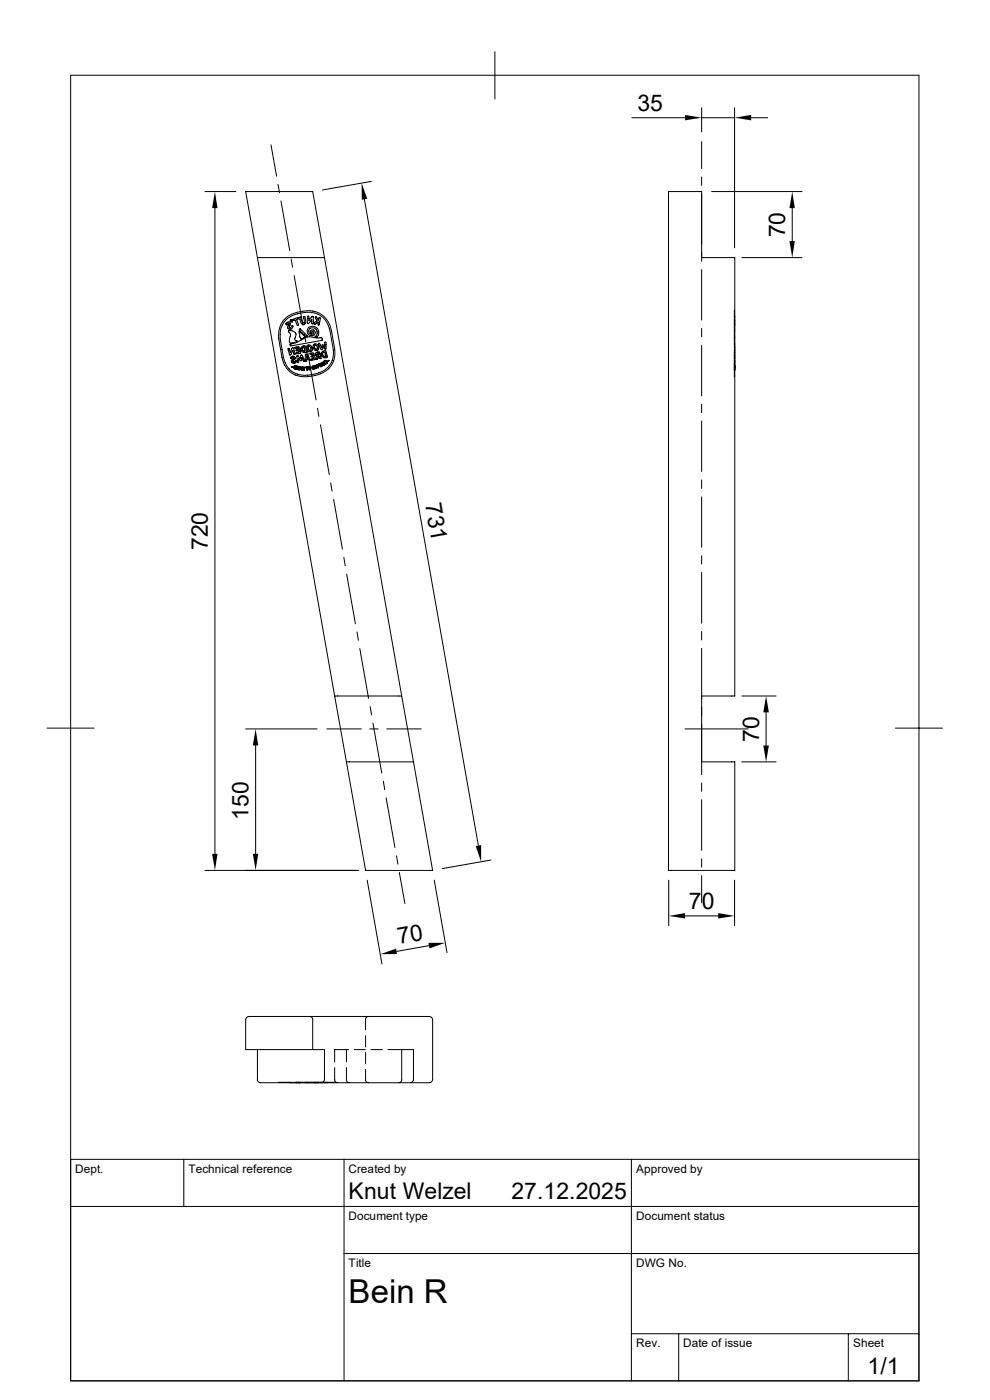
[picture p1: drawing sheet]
<svg xmlns="http://www.w3.org/2000/svg" width="210mm" height="297mm" viewBox="0 0 210 297" stroke-linecap="round" stroke-linejoin="round" font-family="sans-serif">
<defs><g id="words">
<text font-size="7" x="74" y="276.4">Bein R</text>
<g font-size="4.9">
<text x="135.2" y="23.5">35</text>
<text x="166.6" y="50.4" transform="rotate(-90 166.6 50.4)">70</text>
<text x="90.2" y="106.9" transform="rotate(80 90.2 106.9)">731</text>
<text x="44.1" y="116.7" transform="rotate(-90 44.1 116.7)">720</text>
<text x="161.1" y="157.4" transform="rotate(-90 161.1 157.4)">70</text>
<text x="52.7" y="173.9" transform="rotate(-90 52.7 173.9)">150</text>
<text x="146.1" y="192.8">70</text>
<text x="84.6" y="200.3" transform="rotate(-10 84.6 200.3)">70</text>
<text x="74" y="254.5">Knut Welzel</text>
<text x="108.5" y="254.5">27.12.2025</text>
<text x="184.1" y="291.6">1/1</text>
</g>
<g font-size="2.5">
<text x="16" y="248.8">Dept.</text>
<text x="40" y="248.8">Technical reference</text>
<text x="74" y="248.8">Created by</text>
<text x="134.9" y="248.8">Approved by</text>
<text x="74" y="258.7">Document type</text>
<text x="135" y="258.7">Document status</text>
<text x="74" y="268.7">Title</text>
<text x="135" y="268.7">DWG No.</text>
<text x="135" y="285.8">Rev.</text>
<text x="145" y="285.8">Date of issue</text>
<text x="181" y="285.8">Sheet</text>
</g>
</g></defs>
<g fill="none" stroke="#000" stroke-width=".21">
<path d="M15 16h179.9v276.9h-179.9zM105 11v10M57.5 30.7l1.2 6.7M59 39.1l.3 1.8M78.8 38.5l-10.4 1.8M134 25h11.3M148.8 37.5v1.8M148.8 30.1v5.7M148.8 22.9v5.1M148.8 25h7M155.8 22.9v29.7M159.3 25h3.6"/>
<path d="M43.5 40.6h6.5M45.6 44.2v136.9M54.6 54.7h14.2M59.6 42.6l1.9 10.6M61.8 54.9l.3 1.8M62.4 58.5l1.9 10.5M77.3 42.3l24.2 137.1M148.8 57.2v10.7M148.8 54.7h7.1v93h-7.1v13.9h7.1v23.1h-14.1v-144.1h7v14.8M151 40.6h19.1M157.4 54.7h12.7M168.1 44.2v6.9"/>
<path d="M60.3 67.8l.8-.7 1.2-.6 1.3-.4 1.7-.2 1.2 .1 1.3 .5 .8 .5 .7 .8a9.3 9.3 0 0 1 1.3 4l.4 2.1v1.5l-.3 1.4-.4 .8-.8 .8-1.3 .8-1.5 .5-1.5 .2a5 5 0 0 1-5.5-4.8l-.6-3.9a5.1 5.1 0 0 1 1.2-3.4zM60.6 67.9l1.6-1.1 2.5-.5a4.8 4.8 0 0 1 5.4 4.7l.6 3v1.2l-.3 1.6-.7 1-1.3 1-1.7 .6-2.3 .2-1.4-.3a4.9 4.9 0 0 1-3.1-4.5l-.5-3.1 .2-1.8a4.1 4.1 0 0 1 1-2zM60.7 68.6l.2-.2a.49 .49 0 0 1 .7 .2 .49 .49 0 0 1-.2 .7 .25 .25 0 0 0 .2 .3 .25 .25 0 0 0 .2-.4h.1a.19 .19 0 0 1 .3 .1 .19 .19 0 0 1-.2 .2l-.3 .3h-.5l-.2-.3 .2-.5a.21 .21 0 0 0 .1-.2 .21 .21 0 0 0-.2-.2 .21 .21 0 0 0-.2 .2 .17 .17 0 0 1-.3 .1 .17 .17 0 0 1 .1-.3zM61.1 73.9l.3 .1 .2 .8 .3-.8a.24 .24 0 0 1 .4-.2 .24 .24 0 0 1 .1 .4l.2 .7a.2 .2 0 0 1-.1 .3 .2 .2 0 0 1-.3-.1 .2 .2 0 0 1 .1-.3l-.2-.5-.3 .7a.26 .26 0 0 1-.3 .3 .26 .26 0 0 1-.2-.4zM61.2 70.2h.8l.7 .5 .1 .3-.2 .7a.39 .39 0 0 0 0 .5 .39 .39 0 0 0 .4 .1v.2l-.1 .1-.9 .2a.5 .5 0 0 1-.6-.2 .5 .5 0 0 1 0-.6l.2-1zM61.5 73.1l1.3-.4 2.4-1.2h.8l1.6 .2a.48 .48 0 0 1 .7 .1 .29 .29 0 0 1 0 .4 .29 .29 0 0 1-.4 .1l-5.7 1a.38 .38 0 0 1-.4 .1 .38 .38 0 0 1-.3-.3zM61.6 67.8a.17 .17 0 0 1 .3 0 .17 .17 0 0 1-.1 .3l.2 .1-.1 .1a.34 .34 0 0 1-.3-.5zM61.7 75.7l.2-.1a.44 .44 0 0 1 .7 .2 .44 .44 0 0 1-.4 .6 .29 .29 0 0 0 .2 .4 .29 .29 0 0 0 .3-.3 .33 .33 0 0 1 .1 .5 .33 .33 0 0 1-.5 0 .51 .51 0 0 1-.5-.5 .51 .51 0 0 1 .5-.5v-.1h-.2a.2 .2 0 0 1-.3 .1 .2 .2 0 0 1-.1-.3zM62.1 67.7l.8-.2a.21 .21 0 0 1 .3-.2 .21 .21 0 0 1 .1 .3 .21 .21 0 0 1-.3 .1l-.1 .1 .3 .8a.23 .23 0 0 1 .2 .3 .23 .23 0 0 1-.4 .1l-.2-.6a.34 .34 0 0 0-.1-.4 .34 .34 0 0 0-.3 0l-.3-.1zM62.4 77.7a.28 .28 0 0 1 .4-.1 .28 .28 0 0 1-.1 .5 .26 .26 0 0 1-.4 .1 .26 .26 0 0 1 0-.4zM62.4 77.8l.3-.1-.1 .4-.2-.1zM62.6 73.7l.3-.1a.43 .43 0 0 1 .6 0 .43 .43 0 0 1 .1 .5l.2 .5a.36 .36 0 0 1-.1 .4 .36 .36 0 0 1-.5 .1 .18 .18 0 0 1-.3 0 .18 .18 0 0 1 .1-.3l.5-.1-.1-.3h-.2a.17 .17 0 0 1-.3 .1 .17 .17 0 0 1 .1-.3l.3-.1a.37 .37 0 0 0-.6-.2h-.1z"/>
<path d="M62.9 77.7l.2-.1v.4l.1-.1a.18 .18 0 0 1 .1-.2 .18 .18 0 0 1 .2 .1 .18 .18 0 0 1-.1 .3v.3h-.2v-.3l-.3 .3zM63 75.5l.2-.1 .5 .7v-.2a.43 .43 0 0 1 .4-.5l.4 .8a.29 .29 0 0 1 .2 .2 .29 .29 0 0 1-.2 .3l-.5-.8v.2a.29 .29 0 0 1-.2 .4 .29 .29 0 0 1-.3-.3l-.2-.2v.4a.26 .26 0 0 1 .1 .3 .26 .26 0 0 1-.2 .2zM63.4 70.4h.3l.8 .8a.24 .24 0 0 1 .2 .3 .24 .24 0 0 1-.3 .2 .37 .37 0 0 1-.3 .2 .37 .37 0 0 1-.3-.2l-.3-.3zM63.5 69.8h.3l1.1 1.2a.22 .22 0 0 1 .3 .2 .22 .22 0 0 1-.3 .2l-1.3-1.3zM63.6 67.3a.41 .41 0 0 1 .4 .6l.1 .2a.31 .31 0 0 0 .1 .4 .31 .31 0 0 0 .4-.1 .31 .31 0 0 0-.1-.5v-.3a.23 .23 0 0 1-.1-.3 .23 .23 0 0 1 .3-.1l.2 1.3-.4 .3h-.3l-.3-.2zM63.6 77.9l.2-.1 .1 .1v.6a.21 .21 0 0 0-.2-.2 .21 .21 0 0 0-.2 .2zM63.7 78.1l.1 .1zM63.7 78.1v.1M64 73.6l.1-.1a.39 .39 0 0 1 .5-.2 .39 .39 0 0 1 .2 .5l.1 .3a.43 .43 0 0 1 .1 .7 .43 .43 0 0 1-.7-.1l-.5-.4v-.4zM64.1 77.8l.2 .3 .1-.2h.2l-.1 .7-.1-.4-.3 .3zM64.2 73.7a.29 .29 0 0 1 .4 .1 .29 .29 0 0 1 0 .3v.1a.21 .21 0 0 1 0 .4 .21 .21 0 0 1-.3-.2l-.2-.3zM64.6 70.8l.3 1.7"/>
<path d="M64.9 75.1h.2l.2 .2 .6 1.1a.3 .3 0 0 1-.3 0 .3 .3 0 0 1-.2-.2 .24 .24 0 0 0-.4 .1 .24 .24 0 0 0 .1 .3l-.3-.1zM64.9 77.8l.2 .2 .2-.1-.1 .6h-.1zM65 75.6l.3 .3h-.2zM65.2 73.3l.1-.1a.74 .74 0 0 1 .9 .5 .74 .74 0 0 1-.4 .9l-.4-.1-.2-.4-.1-.5zM65.2 74.3l1.9 10.5M65.2 67.1a.26 .26 0 0 1 .4 .1 .26 .26 0 0 1-.1 .4v.4l.5-.7a.19 .19 0 0 1 .3-.2 .19 .19 0 0 1 .1 .2l.1 1.1a.22 .22 0 0 1-.1 .3 .22 .22 0 0 1-.3-.1 .22 .22 0 0 1 0-.3v-.6l-.3 .5a.33 .33 0 0 1-.2 .4 .33 .33 0 0 1-.4-.1zM65.4 73.6a.45 .45 0 0 1 .5 .2 .45 .45 0 0 1-.1 .5l-.3-.1zM65.4 77.9a.29 .29 0 0 1 .4-.1 .29 .29 0 0 1 0 .4 .22 .22 0 0 1-.3 .3 .22 .22 0 0 1-.1-.4zM65.4 69.6l.7-.4 .9 .2a1.22 1.22 0 0 1 .1 2.1h-.3v-.1l.5-.7-.2-.7-.6-.4h-.6a.63 .63 0 0 0-.4 1 .63 .63 0 0 0 1 0 .23 .23 0 0 0-.2-.3 .23 .23 0 0 0-.2 .4h-.1a.44 .44 0 0 1 .1-.7 .44 .44 0 0 1 .7 .2 .79 .79 0 0 1-.6 1.1 .79 .79 0 0 1-1-.7v-.5zM65.7 75l.3-.1a.51 .51 0 0 1 .5 .1 .51 .51 0 0 1 .2 .5l.1 .4a.28 .28 0 0 1 .1 .3 .28 .28 0 0 1-.3 .1l-.2 .1a.19 .19 0 0 1-.3 0 .19 .19 0 0 1 0-.2 .19 .19 0 0 1 .2-.1h.3a.35 .35 0 0 0-.2-.4 .35 .35 0 0 0-.4 0v-.2a.22 .22 0 0 0 .3 0 .22 .22 0 0 0 0-.3 .22 .22 0 0 0-.3 0h-.2zM66.3 77.7a.36 .36 0 0 1 .3 .5l.1 .1a.36 .36 0 0 1-.5-.1 .36 .36 0 0 1 .1-.5zM66.3 77.8h.1l.1 .4-.2-.1z"/>
<path d="M66.6 73h.1a.72 .72 0 0 1 .9 .5 .72 .72 0 0 1-.5 .9 .86 .86 0 0 1-.5-1.4zM66.6 77.6a.28 .28 0 0 1 .4-.1 .28 .28 0 0 1 .1 .4v.1a.18 .18 0 0 1-.1 .2 .18 .18 0 0 1-.2-.1h.2l-.3-.2 .2-.2h-.3zM66.7 73.3a.43 .43 0 0 1 .6 .3 .43 .43 0 0 1-.3 .5l-.2-.3zM66.9 67.3h.3l.3 .6 .1-.1a.26 .26 0 0 1 0-.3 .26 .26 0 0 1 .3-.1l-.1 1.1a.26 .26 0 0 1 0 .3 .26 .26 0 0 1-.4 0v-.5l-.4 .3a.21 .21 0 0 1-.2 .2 .21 .21 0 0 1-.2-.2 .21 .21 0 0 1 .2-.2 .37 .37 0 0 0 .4-.3 .37 .37 0 0 0-.2-.4zM67 74.9l.3-.2a.41 .41 0 0 1 .5 0 .41 .41 0 0 1 .1 .5l.2 .5a.2 .2 0 0 1 .1 .2 .2 .2 0 0 1-.3 .2 .2 .2 0 0 1-.1-.3 .17 .17 0 0 0-.2-.2 .17 .17 0 0 0-.1 .3l-.1 .3a.17 .17 0 0 1-.3 0 .17 .17 0 0 1 .1-.3 .41 .41 0 0 0-.3-.6zM67.1 77.5l.3-.2 .1 .8zM67.2 75a.23 .23 0 0 1 .4 0 .23 .23 0 0 1-.1 .4l-.3-.2zM67.4 77.3h.1M67.6 72.9a.72 .72 0 0 1 .6 .7v.1l.1-.2a.23 .23 0 0 1 0-.3 .23 .23 0 0 1 .3 0l.3 .5v-.5a.32 .32 0 0 1-.1-.4 .32 .32 0 0 1 .3-.2l.1 1.1a.25 .25 0 0 1-.1 .4 .25 .25 0 0 1-.4-.3l-.2-.2v.2a.28 .28 0 0 1-.2 .4 .28 .28 0 0 1-.3-.3zM67.6 77.3l.3-.1 .2 .7-.2-.3h-.2l.1-.2zM68.1 77l.4 .3 .1 .3-.2-.1-.2 .2zM68.2 77.2l.1 .2z"/>
<path d="M68.3 74.7l.2-.2a.36 .36 0 0 1 .4-.1 .36 .36 0 0 1 .3 .3l.1 .4a.43 .43 0 0 1 .1 .5 .43 .43 0 0 1-.4 .3h-.1a.77 .77 0 0 1-.7-.4 .77 .77 0 0 1 .1-.8zM68.5 74.9a.31 .31 0 0 1 .4-.2 .31 .31 0 0 1 .1 .5l.1 .3a.47 .47 0 0 1-.5 0 .47 .47 0 0 1-.1-.6zM68.5 76.8l.2-.2 .4 .7-.3-.2-.1 .4zM68.9 76.5a.36 .36 0 0 1 .5 .2 .36 .36 0 0 1-.2 .5l-.1-.1a.23 .23 0 0 0 .2-.3 .23 .23 0 0 0-.4-.1zM69.6 76.5h.2l-.2 .2zM148.8 69.7v1.8M148.8 73.3v10.7M155.9 77.8h.1M155.9 75.7h.1M155.9 76.4h.1M155.8 75.8v3.8M155.8 71.2v2.1"/>
<path d="M155.8 74.5v1.3M155.8 67.6v3.6M155.8 79.6l.1 .3M155.8 78.1h.1M155.8 78h.1M155.8 77.6h.1M155.8 73.7h.1M155.8 74.7h.1M155.8 74.2h.1M155.8 76.1h.1M155.8 77.9h.1M155.8 75.9h.1"/>
<path d="M155.8 68.3h.1M155.8 68.1h.1M155.8 78.4h.1M155.8 77.7h.1M155.8 78.3h.1M155.8 75.2h.1M155.8 75.1h.1M155.8 74.8h.1M155.8 74.3h.1M155.8 77.1h.1M155.8 78.5h.1M155.8 77.3h.1"/>
<path d="M155.8 76.6h.1M155.8 76.7h.1M155.8 76.5h.1M155.8 77.2h.1M155.8 75.5h.1M155.8 76.2h.1M155.8 75.4h.1M155.8 73.9h.1M155.8 73.2h.1M155.8 72.9h.1M155.8 70.4h.1M155.8 71.9h.1"/>
<path d="M155.8 67.3h.1M155.8 68.5h.1M155.8 67.1h.1M155.8 68.8h.1M155.8 71.4h.1M155.8 71.7h.1M155.8 71.6h.1M155.8 73.3h.1M155.8 67.7h.1M155.8 68.7h.1M155.8 68h.1M155.8 68.6h.1"/>
<path d="M155.8 68.9h.1M155.8 69.6h.1M155.8 69.1h.1M155.8 69.9h.1M155.8 73.6h.1M155.8 72.8h.1M155.8 73.1h.1M155.8 72.6h.1M155.8 74.1h.1M155.8 74.4h.1M155.8 74.5h.1M155.8 73.8h.1"/>
<path d="M155.8 77.4h.1M155.8 78.2h.1M155.8 77.8h.1M155.8 78.6h.1M155.8 76.8h.1M155.8 77h.1M155.8 77.5h.1M155.8 75.3h.1M155.8 75.6h.1M155.8 73.4h.1M155.8 74.6h.1M155.8 69.8h.1"/>
<path d="M155.8 67.9h.1M155.8 67.4h.1M155.8 70.9h.1M155.8 70.3h.1M155.8 70.7h.1M155.8 70h.1M155.8 71.2h.1M155.8 69.2h.1M155.8 67.2h.1M155.8 67.8h.1M155.8 70.1h.1M155.8 74.9h.1"/>
<path d="M155.8 76h.1M155.8 66.3h.1M155.8 79.6h.1M155.9 65.9l-.1 1.6M67.4 86.6l.2 1.7M68 90.1l1.9 10.6M148.8 85.8v1.7M148.8 89.3v10.7M70.1 102.4l.3 1.8M70.8 106l1.8 10.5M72.9 118.2l.3 1.8M148.8 101.8v1.8"/>
<path d="M148.8 105.4v10.7M148.8 117.9v1.8M73.5 121.8l1.9 10.5M75.7 134.1l.3 1.7M76.3 137.6l1.9 10.6M148.8 121.5v10.7M148.8 134v1.8M148.8 137.5v10.8M10 154.5h10M52.1 154.6h15.2M54.2 158.2v22.9M69.3 154.6h7.4"/>
<path d="M71 147.7h14.2M78.4 154.6h1.8M78.5 149.9l.3 1.8M79.1 153.4l1.9 10.6M82 154.6h7.4M145.3 154.6h13.4M148.8 150v1.8M148.8 153.6v10.7M157.4 147.7h7.2M162.5 151.1v7.1M189.9 154.5h10M73.5 161.6l4.1 23.1h14.2l-4.1-23.1"/>
<path d="M73.5 161.6h14.2M73.5 161.6l-21.4-121h14.2l21.4 121M81.3 165.7l.3 1.8M81.9 169.2l1.9 10.6M148.8 166.1v1.8M148.8 169.7v10.7M157.4 161.6h7.2M43.5 184.7h32.5M77.9 186.7l3.1 17.8M84.1 181.6l.3 1.7M84.7 185.1l1.2 6.6M92.1 186.7l2.7 15.4"/>
<path d="M104.1 182.5l-10.3 1.8M141.9 186.7v9.7M145.3 194.3h7.1M148.8 182.2v1.8M148.8 185.8v5.7M155.8 186.7v9.7M52.7 215.6h38.4M52.7 215.7l-.4 .2-.1 .2-.1 6.6h14.2M65.7 215.7l.5 .2 .1 .2v6.6h2.5v6.4M77.6 219.7v2.4M78.1 215.6l-.1 .1a.52 .52 0 0 0-.4 .6v2.2M91 200.6l-6.9 1.2"/>
<path d="M91.1 215.7l.5 .2 .1 .4M91.8 216.3v12.8M54.6 222.7v6.5l.2 .3 .4 .2M55.2 229.7h35.9M59.1 229.7h2.5M59.4 229.6v.1M60.6 229.6v.1M61 229.6v.1M61.1 229.6v.1M61.2 229.6v.1M61.3 229.6v.1M61.5 229.6v.1"/>
<path d="M61.6 229.6v.1M61.8 229.6v.1M61.9 229.6v.1M62 229.6v.1M62.1 229.6v.1M62.3 229.6v.1M62.4 229.6v.1M62.5 229.6v.1M62.6 229.6v.1M62.6 229.6l.1 .1M62.8 229.6v.1M62.9 229.6v.1"/>
<path d="M63 229.6v.1M63.1 229.7h.1M63.2 229.6v.1M63.3 229.6v.1M63.4 229.6v.1M63.5 229.6v.1M63.6 229.6v.1M63.7 229.6v.1M63.8 229.6v.1M64 229.6v.1M64.1 229.6v.1M64.4 229.6v.1"/>
<path d="M64.6 229.6v.1M64.7 229.6v.1M64.8 229.6v.1M64.9 229.6v.1M65 229.6v.1M65.1 229.7h.1M65.1 229.6v.1M65.2 229.6v.1M65.2 229.7h.1M65.3 229.6v.1M65.4 229.6l-.1 .1M65.4 229.6v.1"/>
<path d="M65.5 229.6v.1M65.5 229.7h.1M65.7 229.6v.1M65.8 229.6v.1M65.9 229.6v.1M66 229.6v.1M66.1 229.6v.1M66.1 229.7h.1M66.2 229.7h.1M66.3 229.6v.1M66.4 229.6l-3.6 .1M66.4 229.6h4.6"/>
<path d="M66.4 229.6v.1M66.5 229.6v.1M66.6 229.6v.1M66.7 229.6v.1M66.8 229.6v.1M66.9 229.6v.1M67 229.6v.1M67.1 229.6v.1M67.2 229.6v.1M67.3 229.6v.1M67.4 229.6v.1M67.6 229.6v.1"/>
<path d="M67.8 229.6v.1M67.9 229.6v.1M68.1 229.6v.1M68.2 229.6v.1M68.3 229.7h.1M68.3 229.6v.1M68.4 229.6v.1M68.5 229.6v.1M68.6 229.6v.1M68.7 229.6v.1M68.8 229.1l-.2 .4-.4 .2M68.8 229.7h.1"/>
<path d="M68.9 229.6v.1M69.1 229.6v.1M69.2 229.6v.1M69.3 229.6v.1M69.4 229.6v.1M69.5 229.6v.1M69.6 229.6v.1M69.8 229.6v.1M70.7 229.6v.1M71 226.5v2.6l.2 .4 .4 .2M71 229.6h.1M71 229.6v.1"/>
<path d="M73.5 226.5v2.6a.58 .58 0 0 0 .6 .6M73.5 222.7v2.6M74 222.7h-3v2.6M75.1 222.7h2.4M77.6 226.9v2.2a.58 .58 0 0 0 .5 .6M77.6 223.3v2.3M78.7 222.7h2.4M82.3 222.7h2.9M87.7 229.1l-.2 .4-.4 .2M87.7 229.1v-6.4h-2.5v6.5l-.2 .3-.4 .2M91.7 229.1l-.1 .4-.5 .2M15 255.9h179.9"/>
<path d="M39 246v9.9M73 246v46.9M133.9 246v46.9M194.9 246h-179.9v46.9M73 265.9h121.9M133.9 283h61M144 283v9.9M180 283v9.9"/>
<circle cx="62" cy="77.8" r=".11"/>
<circle cx="65.6" cy="78" r=".08"/>
<circle cx="65.6" cy="78.3" r=".08"/>
<circle cx="68.7" cy="76.9" r=".07"/>
</g>
<g fill="#000">
<path d="M145.3 24.4l3.5 .6-3.5 .5zM155.8 25l3.5-.6v1.1zM45.6 40.6l.5 3.6h-1.1zM76.7 38.8l1.2 3.4-1.1 .2zM167.5 51.1h1.1l-.5 3.6zM168.1 40.6l.5 3.6h-1.1zM54.2 154.6l.6 3.6h-1.2zM161.9 158.2h1.2l-.6 3.4zM162.5 147.7l.6 3.4h-1.2zM100.9 179.5l1.2-.2v3.5zM45 181.1h1.1l-.5 3.6zM53.6 181.1h1.2l-.6 3.6z"/>
<path d="M141.9 194.3l3.4-.6v1.2zM152.4 193.7l3.4 .6-3.4 .6zM80.7 202.4l3.3-1.1 .2 1.1zM90.9 200h3.5l-3.3 1.2z"/>
</g>
<use href="#words"/>
</svg>
